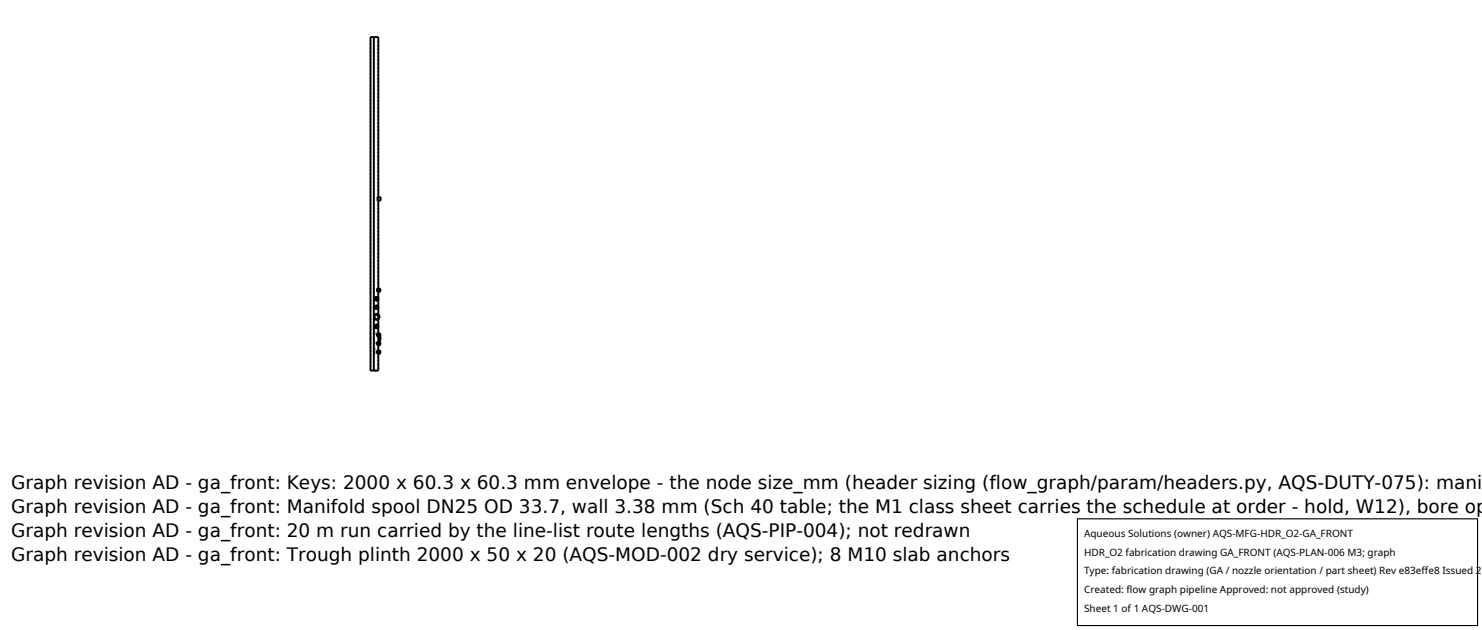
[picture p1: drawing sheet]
<svg xmlns="http://www.w3.org/2000/svg" width="212mm" height="90mm" viewBox="0 0 212 90" stroke-linecap="round" stroke-linejoin="round" font-family="sans-serif">
<defs><g id="words">
<g font-size="2.6">
<text x="1.6" y="69.8">Graph revision AD - ga_front: Keys: 2000 x 60.3 x 60.3 mm envelope - the node size_mm (header sizing (flow_graph/param/headers.py, AQS-DUTY-075): mani</text>
<text x="1.6" y="73.3">Graph revision AD - ga_front: Manifold spool DN25 OD 33.7, wall 3.38 mm (Sch 40 table; the M1 class sheet carries the schedule at order - hold, W12), bore op</text>
<text x="1.6" y="76.7">Graph revision AD - ga_front: 20 m run carried by the line-list route lengths (AQS-PIP-004); not redrawn</text>
<text x="1.6" y="80.2">Graph revision AD - ga_front: Trough plinth 2000 x 50 x 20 (AQS-MOD-002 dry service); 8 M10 slab anchors</text>
</g>
<g font-size="1.4">
<text x="154.8" y="76.6">Aqueous Solutions (owner) AQS-MFG-HDR_O2-GA_FRONT</text>
<text x="154.8" y="79.3">HDR_O2 fabrication drawing GA_FRONT (AQS-PLAN-006 M3; graph</text>
<text x="154.8" y="82">Type: fabrication drawing (GA / nozzle orientation / part sheet) Rev e83effe8 Issued 2</text>
<text x="154.8" y="84.7">Created: flow graph pipeline Approved: not approved (study)</text>
<text x="154.8" y="87.4">Sheet 1 of 1 AQS-DWG-001</text>
</g>
</g></defs>
<g fill="none" stroke="#a0a0a0" stroke-width=".26" stroke-dasharray=".3 .3" stroke-linecap="butt">
<path d="M52.9 5.3h.5M53.4 5.3v24.4M53.4 5.3h.6M53.4 5.3v42.3M53.4 5.3v47.6M54 5.3h-.6M54 5.3v22.8M53.4 30v22.9M53.4 30v.1M53.4 30.1v-.1M53.4 30v17.6M53.4 30v-.1"/>
<path d="M53.4 29.6v.4M53.4 30v-.4M53.4 29.7v-.1M53.4 29.6v.1M53.4 29.7v.1M53.4 29.9v.2M53.4 30.1v-.2M53.4 29.9v.1M53.4 29.8v-.2M53.4 29.6v.2M53.4 29.8v.1M53.4 29.8v-.1"/>
<path d="M53.8 28.3v.1M53.8 28.3l.2-.2M53.8 28.4l.2 .2M53.8 28.4v.2M53.8 28.6v-.2M53.8 28.3v-.2M53.8 28.1v.2M53.8 28.2v.4M53.8 28.6v-.4M53.8 28.2h.2M54 28.1l-.2 .2M54 28.6l-.2-.2"/>
<path d="M54 28.2v.4M54 28.6v-.4M54 28.6v24.3M54 28.6h-.2M54 28.1h-.2M54 28.5v-.3M54 28.2v-.1M54 28.2h.4M54.4 28.6v-.5M54.4 28.2v.4M54.4 28.6v-.4M54.4 28.6h-.4"/>
<path d="M52.9 52.9h.5M52.9 52.9v-4.6M52.9 48.3v-43M53.4 52.9h.6M53.4 47.7v-.1M53.4 47.7v1.2M53.4 49v-.1M53.4 49v.7M53.4 49.8v-.1M53.4 49.8v.7M53.4 50.5v2.4M53.4 49.8l.3 .3-.1 .2-.2 .2"/>
<path d="M53.4 49.7l.2 .2 .1 .2-.1 .3-.2 .1M53.4 47.6h.5M53.4 47.6v-42.3M53.4 47.6h.3l.3 .1 .3 .2 .1 .4-.1 .3-.2 .3-.4 .1h-.3M53.4 47.7h.3l.3 .1M53.4 48.9l.6-.1 .3-.5-.1-.3-.2-.2-.3-.1h-.3M53.4 48.9v-1.2M53.4 49.7v-.7M53.4 52.9v-2.4M53.4 50.5v-.7M53.4 45.2v.2M53.4 45.4l.1 .1"/>
<path d="M53.5 45l-.1 .1M53.5 45.2l.2-.2M53.5 45.4v-.1M53.5 46.6v.1M53.5 42.6v.1M53.5 43.8v.1M53.6 43.9v.1M53.6 42.6h-.1M53.6 42.7v.1M53.6 43.8h-.1M53.6 46.5l-.1 .1M53.6 42.5v.1"/>
<path d="M53.6 43.7v.1M53.6 44v.1M53.6 46.4v.1M53.7 42.4l-.1 .1M53.7 43.7h-.1M53.7 46.4h-.1M53.7 43.6v.1M53.7 46.8v.1M53.7 44.9h-.1M53.7 45.6h.1M53.7 42.9h.1M53.7 44.1h.1"/>
<path d="M53.7 46.9h.1M53.8 44.8l-.1 .1M53.8 44.9l-.3 .1v.3l.2 .3 .3-.1M53.9 43.6h-.1M53.9 44.9l-.1-.1M53.9 42.8h-.2l-.1-.1M53.9 44l-.2 .1-.1-.2M53.9 46.8h-.2l-.1-.1M53.9 49h-.5M53.9 48.9v.1M53.9 48.9h-.5M53.9 47.7h-.5"/>
<path d="M53.9 47.6h-.5M53.9 47.6v.1M53.9 41.3v.3M53.9 42.8v.1M53.9 42.4v.1M53.9 44v.1M53.9 43.6v.1M53.9 46.8v.1M53.9 47.7v.3M53.9 48.9v.3M53.9 50.1v.3M53.9 46.4l-.2 .1-.1 .1 .1 .2h.2"/>
<path d="M53.9 46.4h-.2l-.2 .2 .1 .2 .3 .1M53.9 44.9l-.3 .1-.1 .2 .1 .3 .3 .1M53.9 44.9h-.3l-.2 .3 .1 .3 .4 .1M53.9 43.7h-.2l-.1 .2 .1 .1h.2M53.9 43.6l-.2 .1-.2 .2 .1 .2h.3M53.9 42.5h-.2l-.1 .1 .1 .2h.2M53.9 42.4l-.3 .1-.1 .1 .1 .3h.3M54 52.9h-.6M54 47.7l-.6-.1M54 48.9l-.6 .1M54 47.7v.1M54 48.8v.1"/>
<path d="M54 48.8l-.3 .1h-.3M54 41.2v.1M54 41.2l-.2 .2 .2 .3M54 41.6v.1M54 42.5l-.2-.1M54 42.8l-.2 .1-.2-.1v-.3l.2-.1M54 42.7v.1M54 42.5v.1M54 43.7l-.2-.1M54 44.1h-.2l-.2-.1v-.3l.2-.1M54 43.9v.2M54 43.7v.1"/>
<path d="M54 45.6h-.4l-.2-.3 .1-.3 .3-.2M54 45.5v.1M54 44.9v.1M54 46.4h-.2M54 46.8l-.2 .1-.2-.2v-.2l.2-.1M54 46.7v.1M54 46.4v.2M54 47.6v.1M54 47.6l-.2 .2 .2 .3M54 48v.1M54 48.8l-.2 .2 .2 .3M54 49.2v.1"/>
<path d="M54 50v.1M54 50l-.2 .3 .2 .2M54 50.4v.1M54 50.4l.1 .1 .2-.2-.1-.1-.1-.1M54 50.5h.2l.1-.2v-.2l-.2-.1M54 49.2h.2l.1-.1-.1-.2h-.1M54 49.3h.2l.1-.2v-.2l-.2-.1M54 48h.1l.2-.1-.1-.2-.1-.1M54 48.1h.2l.1-.2v-.2l-.2-.1M54 46.7v-.1M54 46.8v-.4M54 45.5l.1-.2-.1-.3"/>
<path d="M54 45.6l.2-.3-.2-.4M54 43.9v-.1M54 44.1v-.4M54 42.7v-.1M54 42.8v-.3M54 41.6h.2l.1-.1-.1-.2-.1-.1M54 41.7h.2l.1-.2v-.2l-.2-.1M54 42.6v.1M54 43.8v.2M54 46.5v.2M54.1 50.1h-.1M54.1 50h-.1"/>
<path d="M54.1 48.9h-.1M54.1 48.8h-.1M54.1 47.6l-.1 .1M54.1 47.6h-.1M54.1 41.2l-.1 .1M54.1 41.2h-.1M54.1 48.8v.1M54.2 48v.1M54.2 47.9l.1 .1"/>
</g>
<g fill="none" stroke="#000" stroke-width=".26">
<path d="M53.4 5.3v47.6M54 28.5v.1M54 28.2h.1M54 28.1l-.1 .3 .1 .2M54 28.1v-22.8h-1.1v47.6h1.1v-2.4M54 28.1h.4v.5h-.4M54 28.6v12.6M52.9 48.3h.1M53.4 45.1v.1M53.4 45.4h.1M53.4 45.1h.1M53.5 45.5h.1"/>
<path d="M53.5 45h.1M53.5 45.2v.1M53.5 45.5l.1 .1M53.5 45.4h.1M53.5 45.4l.4 .2M53.5 42.7h.1M53.5 43.9h.1M53.5 46.6h.1M53.5 46.7h.1M53.5 42.6h.1M53.5 43.8h.1M53.6 42.7h.1"/>
<path d="M53.6 44h.1M53.6 46.7h.1M53.6 42.7v.1M53.6 42.6h.1M53.6 43.8h.1M53.6 46.5h.1M53.6 42.8h.1M53.6 46.7v.1M53.6 46.8h.1M53.6 45.6h.1M53.6 42.5h.1M53.6 43.7h.1"/>
<path d="M53.6 44l.1 .1M53.6 42.8v.1M53.6 44.9l-.1 .1M53.6 46.4h.1M53.6 42.9h.1M53.7 45.6h.1M53.7 42.4h.1M53.7 42.5l-.1 .2M53.7 43.7h.1M53.7 46.4h.1M53.7 46.5l-.1 .2M53.7 42.9h.1"/>
<path d="M53.7 44.1h.1M53.7 46.8h.1M53.7 43.6h.1M53.7 44.9h.1M53.7 46.9h.1M53.8 42.4h-.1M53.8 43.6h-.1M53.8 46.4h-.1M53.8 44.9l-.1 .1M53.8 45.6h.1M53.8 44.9h.1M53.8 43.6h.1"/>
<path d="M53.8 46.4h.1M53.8 44.8h.1M53.8 42.4h.1M53.8 42.9h.1M53.8 44.1h.1M53.8 46.9h.1M53.8 42.5l-.2 .1 .1 .2h.1l.2-.1M53.8 42.5l.2 .1M53.8 43.7l-.2 .1 .1 .2 .1 .1 .2-.2M53.8 43.7l.2 .1M53.8 44.8l.2 .1M53.8 44.9l.2 .1"/>
<path d="M53.8 46.4l-.2 .1 .1 .2 .2 .1 .1-.1M53.8 46.4l.2 .2M53.9 42.9h-.1M53.9 44.1h-.1M53.9 42.5h-.2M53.9 43.7h-.2l-.1 .2M53.9 46.4l-.2 .1M53.9 44.9h.1M53.9 42.5h.1M53.9 43.7h.1M53.9 46.4h.1M53.9 42.9h.1"/>
<path d="M53.9 44.1h.1M53.9 46.9h-.1M53.9 42.4h.1M53.9 43.6h.1M53.9 46.9h.1M53.9 45.6h-.1M53.9 42.8h.1M53.9 44h.1M53.9 46.8h.1M54 41.3l-.1 .1 .1 .2M54 47.7l-.1 .1 .1 .2M54 48.9l-.1 .1 .1 .2"/>
<path d="M54 50.1l-.1 .2 .1 .1M54 47.7l.2 .2M54 47.8l.2 .2M54 41.3v.3M54 41.7v.9M54 42.7v1.1M54 44v.9M54 45v.5M54 45.6v.9M54 46.7v.9M54 47.7v.3M54 48.1v.7"/>
<path d="M54 49.3v.7M54 50.1v.4M54.1 48.9l-.1 .3M54.2 48.1v.3l-.2 .4M54.3 48v.4l-.2 .4"/>
<circle cx="53.8" cy="42.7" r=".25"/>
<circle cx="53.8" cy="43.9" r=".19"/>
<circle cx="53.8" cy="43.9" r=".25"/>
<circle cx="53.8" cy="45.2" r=".32"/>
<circle cx="53.8" cy="46.6" r=".19"/>
<circle cx="53.8" cy="42.7" r=".19"/>
<circle cx="53.8" cy="46.6" r=".25"/>
<circle cx="53.8" cy="45.2" r=".4"/>
<circle cx="54.1" cy="50.3" r=".19"/>
<circle cx="54.1" cy="41.4" r=".25"/>
<circle cx="54.1" cy="49.1" r=".19"/>
<circle cx="54.1" cy="41.4" r=".19"/>
<circle cx="54.1" cy="47.8" r=".25"/>
<circle cx="54.1" cy="50.3" r=".25"/>
<circle cx="54.1" cy="49.1" r=".25"/>
<circle cx="54.1" cy="47.8" r=".19"/>
</g>
<path d="M153.9 74.1h57.1v15.2h-57.1z" fill="#fff" stroke="#000" stroke-width=".16"/>
<use href="#words"/>
</svg>
